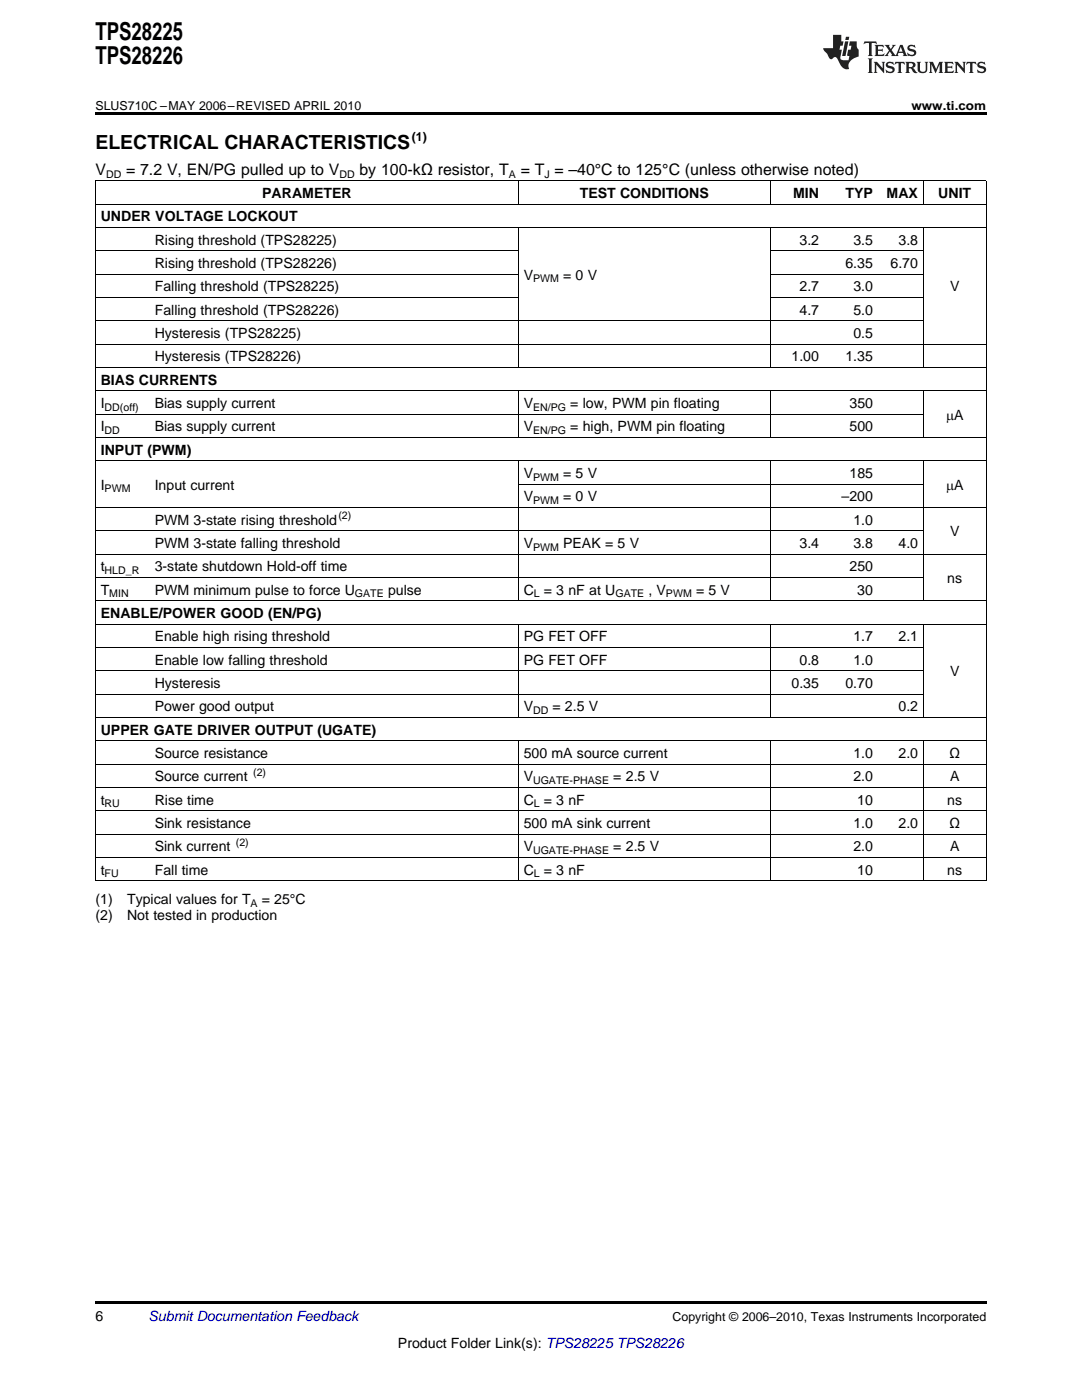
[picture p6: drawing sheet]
<svg xmlns="http://www.w3.org/2000/svg" width="216mm" height="279mm" viewBox="0 0 216 279" stroke-linecap="round" stroke-linejoin="round" font-family="sans-serif">
<defs><g id="words">
<g font-size="4.9">
<text x="19" y="7.9">TPS28225</text>
<text x="19" y="12.8">TPS28226</text>
</g>
<text font-size="3.9" x="19" y="29.7">ELECTRICAL CHARACTERISTICS</text>
<g font-size="3.2">
<text x="19" y="34.9">V</text>
<text x="25.2" y="34.9">= 7.2 V, EN/PG pulled up to V</text>
<text x="71.7" y="34.9">by 100-kΩ resistor, T</text>
<text x="103.9" y="34.9">= T = –40°C to 125°C (unless otherwise noted)</text>
</g>
<g font-size="2.8">
<text x="52.3" y="39.5">PARAMETER</text>
<text x="115.7" y="39.5">TEST CONDITIONS</text>
<text x="158.3" y="39.5">MIN</text>
<text x="168.7" y="39.5">TYP</text>
<text x="176.9" y="39.5">MAX</text>
<text x="187.2" y="39.5">UNIT</text>
<text x="20.1" y="44.2">UNDER VOLTAGE LOCKOUT</text>
<text x="30.9" y="48.8">Rising threshold (TPS28225)</text>
<text x="30.9" y="53.5">Rising threshold (TPS28226)</text>
<text x="159.5" y="48.8">3.2</text>
<text x="168.7" y="53.5">6.35</text>
<text x="170.3" y="48.8">3.5</text>
<text x="177.7" y="53.5">6.70</text>
<text x="179.3" y="48.8">3.8</text>
<text x="30.9" y="58.1">Falling threshold (TPS28225)</text>
<text x="104.5" y="55.8">V</text>
<text x="112.4" y="55.8">= 0 V</text>
<text x="159.5" y="58.1">2.7</text>
<text x="170.3" y="58.1">3.0</text>
<text x="189.6" y="58.1">V</text>
<text x="30.9" y="62.8">Falling threshold (TPS28226)</text>
<text x="159.5" y="62.8">4.7</text>
<text x="170.3" y="62.8">5.0</text>
<text x="30.9" y="67.5">Hysteresis (TPS28225)</text>
<text x="170.3" y="67.5">0.5</text>
<text x="20.1" y="76.8">BIAS CURRENTS</text>
<text x="30.9" y="72.1">Hysteresis (TPS28226)</text>
<text x="157.9" y="72.1">1.00</text>
<text x="168.7" y="72.1">1.35</text>
<text x="20.1" y="81.4">I</text>
<text x="30.9" y="81.4">Bias supply current</text>
<text x="104.5" y="81.4">V</text>
<text x="113.8" y="81.4">= low, PWM pin floating</text>
<text x="169.5" y="81.4">350</text>
<text x="188.8" y="83.7">mA</text>
<text x="20.1" y="86.1">I</text>
<text x="30.9" y="86.1">Bias supply current</text>
<text x="104.5" y="86.1">V</text>
<text x="113.8" y="86.1">= high, PWM pin floating</text>
<text x="169.5" y="86.1">500</text>
<text x="20.1" y="90.7">INPUT (PWM)</text>
<text x="104.5" y="95.4">V</text>
<text x="112.4" y="95.4">= 5 V</text>
<text x="169.5" y="95.4">185</text>
<text x="20.1" y="97.7">I</text>
<text x="30.9" y="97.7">Input current</text>
<text x="104.5" y="100">V</text>
<text x="112.4" y="100">= 0 V</text>
<text x="167.9" y="100">–200</text>
<text x="188.8" y="97.7">mA</text>
<text x="30.9" y="104.7">PWM 3-state rising threshold</text>
<text x="170.3" y="104.7">1.0</text>
<text x="189.6" y="107">V</text>
<text x="30.9" y="109.4">PWM 3-state falling threshold</text>
<text x="104.5" y="109.4">V</text>
<text x="112.4" y="109.4">PEAK = 5 V</text>
<text x="159.5" y="109.4">3.4</text>
<text x="170.3" y="109.4">3.8</text>
<text x="179.3" y="109.4">4.0</text>
<text x="20.1" y="114">t</text>
<text x="20.1" y="118.7">T</text>
<text x="30.9" y="114">3-state shutdown Hold-off time</text>
<text x="30.9" y="118.7">PWM minimum pulse to force U</text>
<text x="77.4" y="118.7">pulse</text>
<text x="104.5" y="118.7">C</text>
<text x="108.5" y="118.7">= 3 nF at U</text>
<text x="129.4" y="118.7">, V</text>
<text x="138.9" y="118.7">= 5 V</text>
<text x="169.5" y="114">250</text>
<text x="171.1" y="118.7">30</text>
<text x="189" y="116.3">ns</text>
<text x="20.1" y="123.3">ENABLE/POWER GOOD (EN/PG)</text>
<text x="30.9" y="128">Enable high rising threshold</text>
<text x="104.5" y="128">PG FET OFF</text>
<text x="170.3" y="128">1.7</text>
<text x="179.3" y="128">2.1</text>
<text x="30.9" y="132.6">Enable low falling threshold</text>
<text x="30.9" y="137.3">Hysteresis</text>
<text x="104.5" y="132.6">PG FET OFF</text>
<text x="157.9" y="137.3">0.35</text>
<text x="159.5" y="132.6">0.8</text>
<text x="168.7" y="137.3">0.70</text>
<text x="170.3" y="132.6">1.0</text>
<text x="189.6" y="135">V</text>
<text x="30.9" y="142">Power good output</text>
<text x="104.5" y="142">V</text>
<text x="110.2" y="142">= 2.5 V</text>
<text x="179.3" y="142">0.2</text>
<text x="20.1" y="146.6">UPPER GATE DRIVER OUTPUT (UGATE)</text>
<text x="30.9" y="151.3">Source resistance</text>
<text x="30.9" y="155.9">Source current</text>
<text x="104.5" y="151.3">500 mA source current</text>
<text x="104.5" y="155.9">V</text>
<text x="122.4" y="155.9">= 2.5 V</text>
<text x="170.3" y="151.3">1.0</text>
<text x="170.3" y="155.9">2.0</text>
<text x="179.3" y="151.3">2.0</text>
<text x="189.5" y="151.3">Ω</text>
<text x="189.6" y="155.9">A</text>
<text x="20.1" y="160.6">t</text>
<text x="30.9" y="160.6">Rise time</text>
<text x="104.5" y="160.6">C</text>
<text x="108.5" y="160.6">= 3 nF</text>
<text x="171.1" y="160.6">10</text>
<text x="189" y="160.6">ns</text>
<text x="30.9" y="165.2">Sink resistance</text>
<text x="104.5" y="165.2">500 mA sink current</text>
<text x="170.3" y="165.2">1.0</text>
<text x="179.3" y="165.2">2.0</text>
<text x="189.5" y="165.2">Ω</text>
<text x="30.9" y="169.9">Sink current</text>
<text x="104.5" y="169.9">V</text>
<text x="122.4" y="169.9">= 2.5 V</text>
<text x="170.3" y="169.9">2.0</text>
<text x="189.6" y="169.9">A</text>
<text x="20.1" y="174.6">t</text>
<text x="30.9" y="174.6">Fall time</text>
<text x="104.5" y="174.6">C</text>
<text x="108.5" y="174.6">= 3 nF</text>
<text x="171.1" y="174.6">10</text>
<text x="189" y="174.6">ns</text>
<text x="19" y="180.4">(1)</text>
<text x="19" y="183.6">(2)</text>
<text x="25.4" y="180.4">Typical values for T</text>
<text x="25.4" y="183.6">Not tested in production</text>
<text x="52.2" y="180.4">= 25°C</text>
<text x="19" y="263.6">6</text>
<text x="79.4" y="269">Product Folder Link(s): TPS28225 TPS28226</text>
</g>
<text font-size="2.8" fill="#0000c8" x="29.6" y="263.6">Submit Documentation Feedback</text>
<g font-size="2.5">
<text x="19" y="21.9">SLUS710C –MAY 2006–REVISED APRIL 2010</text>
<text x="181.9" y="21.9">www.ti.com</text>
<text x="82.2" y="28.2">(1)</text>
<text x="134.2" y="263.6">Copyright © 2006–2010, Texas Instruments Incorporated</text>
</g>
<g font-size="2.1">
<text x="21.2" y="35.5">DD</text>
<text x="67.7" y="35.5">DD</text>
<text x="101.5" y="35.5">A</text>
<text x="108.6" y="35.5">J</text>
<text x="106.4" y="56.4">PWM</text>
<text x="20.9" y="82">DD(off)</text>
<text x="106.4" y="82">EN/PG</text>
<text x="20.9" y="86.6">DD</text>
<text x="106.4" y="86.6">EN/PG</text>
<text x="106.4" y="96">PWM</text>
<text x="20.9" y="98.3">PWM</text>
<text x="106.4" y="100.6">PWM</text>
<text x="67.5" y="103.6">(2)</text>
<text x="106.4" y="109.9">PWM</text>
<text x="20.9" y="114.6">HLD_R</text>
<text x="21.8" y="119.2">MIN</text>
<text x="70.8" y="119.2">GATE</text>
<text x="106.5" y="119.2">L</text>
<text x="122.8" y="119.2">GATE</text>
<text x="132.9" y="119.2">PWM</text>
<text x="106.4" y="142.5">DD</text>
<text x="50.5" y="154.8">(2)</text>
<text x="20.9" y="161.1">RU</text>
<text x="106.4" y="156.5">UGATE-PHASE</text>
<text x="106.5" y="161.1">L</text>
<text x="47.1" y="168.8">(2)</text>
<text x="106.4" y="170.5">UGATE-PHASE</text>
<text x="20.9" y="175.1">FU</text>
<text x="106.5" y="175.1">L</text>
<text x="50" y="181">A</text>
</g>
</g></defs>
<g fill="#231f20">
<path d="M172.5 8.3l-.1 .5 .4-.2h.6v.1v2.1l-.2 .4h.9l-.2-.4v-2.1l.1-.1h.5l.5 .2-.2-.5zM174.5 9l.2 .3v1.5l-.2 .4h1.8l.2-.6a1.04 1.04 0 0 1-1.3 .2v-.7h.6l.3 .2v-.6l-.3 .2h-.6v-.6l.8-.1 .4 .3-.2-.5zM176.5 9l.9 1.1-.9 1.1h.8l-.2-.2 .4-.7 .5 .7-.2 .2h1.5l-.2-.2 .2-.4h.9l.1 .4-.2 .2h1l-.3-.3-.7-1.9h-.5l-.9 2-.8-1 .9-1h-.8l.1 .3-.4 .5-.3-.6 .1-.2zM179.7 9.3l.4 1h-.7zM181.3 9.1a.63 .63 0 0 0-.2 .7 .63 .63 0 0 0 .6 .4l.6 .2 .1 .2a.75 .75 0 0 1-.7 .4 .75 .75 0 0 1-.6-.5l.1 .7 .1-.1a1.11 1.11 0 0 0 1.5-.6 1.13 1.13 0 0 0-1.2-.8l-.1-.4a1.04 1.04 0 0 1 1.2 .2l-.2-.5-.2 .1-.4-.2zM173.2 11.7l.2 .3v2.2l-.2 .4h1l-.3-.4v-2.2l.3-.3zM174.3 12.3l.3 .4v1.5l-.3 .4h.8l-.2-.4v-1.3l1.5 1.7v-1.9l.2-.4h-.7l.2 .4v.9l-1.1-1.3zM177 12.5a.62 .62 0 0 0-.2 .7 .62 .62 0 0 0 .6 .4l.6 .1 .1 .3a.76 .76 0 0 1-.7 .3 .76 .76 0 0 1-.7-.4l.2 .7 .1-.1a1.11 1.11 0 0 0 1.5-.6 1.13 1.13 0 0 0-1.2-.8l-.1-.4a1.04 1.04 0 0 1 1.2 .2l-.2-.6-.2 .1-.5-.1zM178.7 12.3l-.2 .7a.61 .61 0 0 1 .8-.4v1.6l-.2 .4h.9l-.2-.4v-1.6a.63 .63 0 0 1 .7 .4l-.1-.7zM180.6 12.3l.3 .4v1.5l-.3 .4h1l-.2-.2-.1-.8 .6 .2a.76 .76 0 0 0 1.2 .7l-1-1a.58 .58 0 0 0 .6-.5 .58 .58 0 0 0-.5-.6zM181.4 12.7l.1-.1a.45 .45 0 0 1 .5 .1 .45 .45 0 0 1 .1 .5l-.8 .2zM182.9 12.3l.2 .2a2.17 2.17 0 0 0 .3 1.9 .99 .99 0 0 0 1.6-.6v-1.1l.2-.4h-.7l.2 .2a1.92 1.92 0 0 1-.2 1.8 .6 .6 0 0 1-.9-.5v-1.1l.2-.4zM185.4 12.3l.2 .4v1.5l-.2 .4h.7l-.2-.4v-1.4l.8 1.8 .8-1.8v1.4l-.2 .4h.9l-.2-.4v-1.5l.2-.4h-.8l-.6 1.5-.6-1.5zM188.4 12.3l.2 .4v1.5l-.2 .4h1.8l.1-.6a1.04 1.04 0 0 1-1.2 .2v-.7h.5l.4 .2v-.6l-.4 .2h-.5v-.7h.8l.3 .3-.1-.6zM190.5 12.3l.2 .4v1.5l-.2 .4h.7l-.2-.4v-1.3l1.5 1.7v-1.9l.2-.4h-.7l.2 .4v.9l-1.1-1.3zM192.9 12.3l-.1 .7a.61 .61 0 0 1 .7-.4l.1 1.6-.3 .4h1l-.3-.4 .1-1.6a.63 .63 0 0 1 .7 .4l-.1-.7zM195.2 12.5a.62 .62 0 0 0-.2 .7 .62 .62 0 0 0 .6 .4l.6 .1 .1 .3a.76 .76 0 0 1-.7 .3 .76 .76 0 0 1-.6-.4l.1 .7 .1-.1a1.11 1.11 0 0 0 1.6-.6 1.13 1.13 0 0 0-1.3-.8l-.1-.4a1.04 1.04 0 0 1 1.2 .2l-.1-.6-.2 .1-.5-.1z"/>
<path d="M166.2 7v2.6h-1.9v.4l.8 .9a.91 .91 0 0 0 1 .9 .56 .56 0 0 1 .5-.4 .56 .56 0 0 1 .5 .3l.4 .8a1.53 1.53 0 0 0 1.9 1.2 1.54 1.54 0 0 1 1-2.1l.9-.3v-1.4a1.52 1.52 0 0 1-.4-1.6h-1.3l-.2 .8h.5l-.2 .8h-.5l-.1 1v.2l.4 .1-.2 .8a1.93 1.93 0 0 1-1.6-.2l.3-1.9h-.5l.2-.8h.4l.2-.8h-.4v-1.3zM168.6 8.3l-.6 2.9h.7l.6-2.9zM168.8 7.3l-.1 .7h.6l.2-.7z"/>
</g>
<path d="M19 22.5h177.8v.5h-177.8zM19 259.7h177.8v.5h-177.8z" fill="#000"/>
<g fill="none" stroke="#000" stroke-width=".2">
<path d="M19 36.1h177.8M19.1 36.1v139.7M103.4 36.1v4.7M153.7 36.1v4.7M184.2 36.1v4.7M196.8 36.1v139.7M19 59.4h84.4M19 54.7h84.4M19 50h84.4M19 45.4h177.8M19 40.7h177.8M103.4 45.4v28"/>
<path d="M153.7 45.4v28M153.7 59.4h30.6M153.7 54.7h30.6M153.7 50h30.6M184.2 45.4v28M19 78h177.8M19 73.3h177.8M19 68.7h177.8M19 64h165.3M103.4 78v9.3M153.7 78v9.3M184.2 78v9.3"/>
<path d="M19 92h177.8M19 87.3h177.8M19 82.6h165.3M103.4 92v27.9M103.4 96.6h80.9M153.7 92v27.9M184.2 92v27.9M19 119.9h177.8M19 115.2h165.3M19 110.6h177.8M19 105.9h165.3M19 101.3h177.8"/>
<path d="M19 138.5h165.3M19 133.9h165.3M19 129.2h165.3M19 124.5h177.8M103.4 124.6v18.6M153.7 124.6v18.6M184.2 124.6v18.6M19 157.1h177.8M19 152.5h177.8M19 147.8h177.8M19 143.2h177.8M103.4 147.9v27.9"/>
<path d="M153.7 147.9v27.9M184.2 147.9v27.9M19 175.8h177.8M19 171.1h177.8M19 166.5h177.8M19 161.8h177.8"/>
</g>
<use href="#words"/>
</svg>
